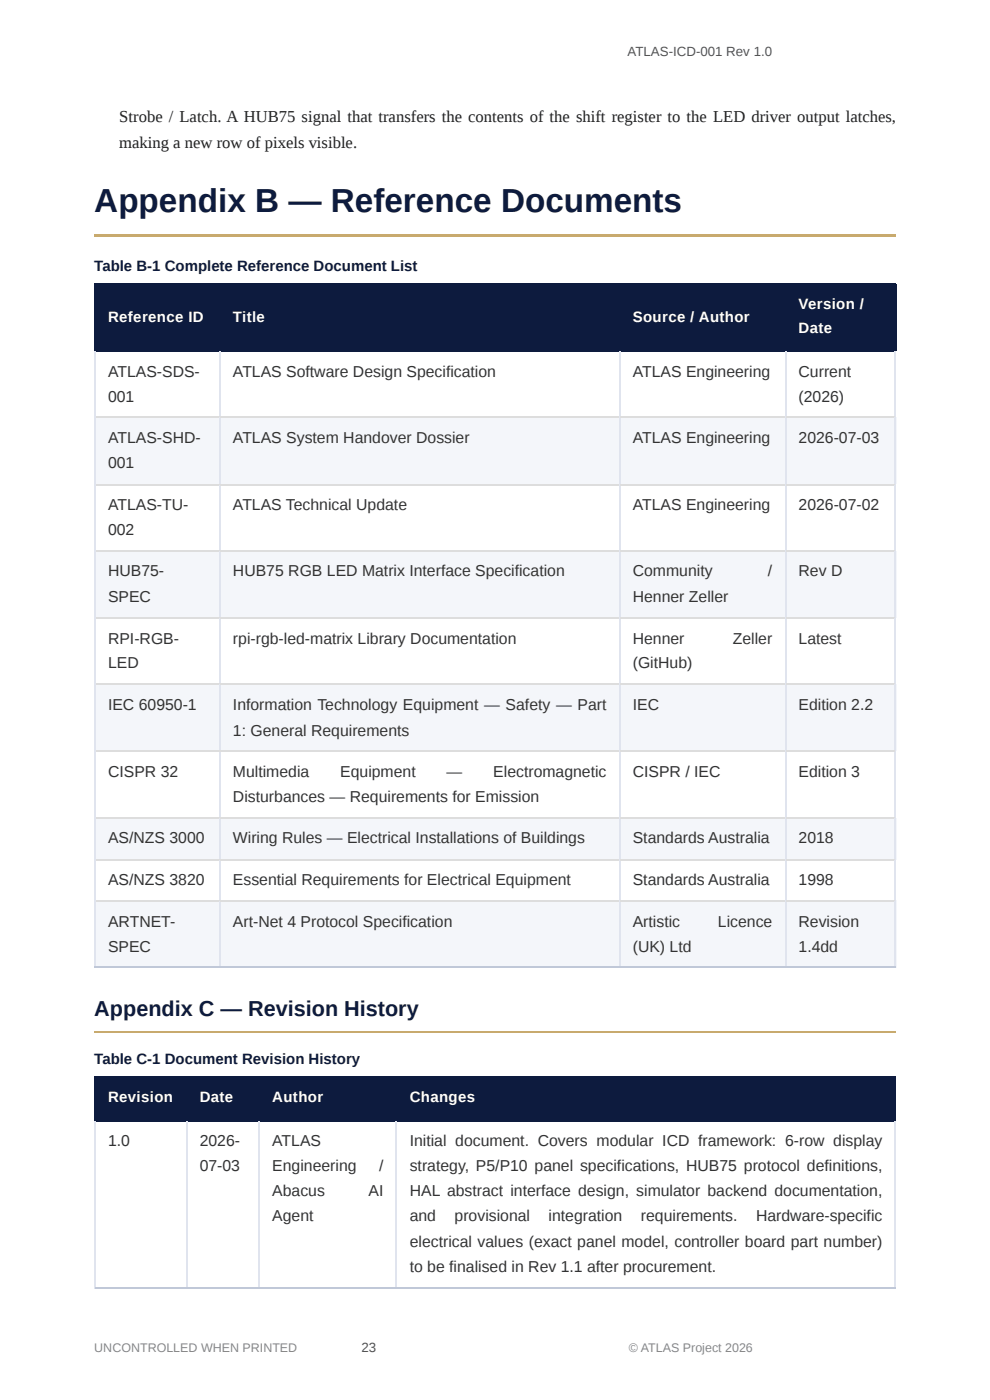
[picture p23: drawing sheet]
<svg xmlns="http://www.w3.org/2000/svg" width="210mm" height="297mm" viewBox="0 0 210 297" stroke-linecap="round" stroke-linejoin="round" font-family="sans-serif">
<defs><g id="words">
<text font-size="7.1" fill="#0d1b3e" x="20" y="45">Appendix B — Reference Documents</text>
<text font-size="4.6" fill="#0d1b3e" x="20" y="215.6">Appendix C — Revision History</text>
<g font-size="3.5" fill="#222">
<text x="25.3" y="25.9">Strobe / Latch. A HUB75 signal that transfers the contents of the shift register to the LED driver output latches,</text>
<text x="25.3" y="31.5">making a new row of pixels visible.</text>
</g>
<g font-size="3.3" fill="#333">
<text x="22.9" y="79.9">ATLAS-SDS-</text>
<text x="49.4" y="79.9">ATLAS Software Design Specification</text>
<text x="134.2" y="79.9">ATLAS Engineering</text>
<text x="169.3" y="79.9">Current</text>
<text x="22.9" y="85.2">001</text>
<text x="169.3" y="85.2">(2026)</text>
<text x="22.9" y="93.9">ATLAS-SHD-</text>
<text x="49.4" y="93.9">ATLAS System Handover Dossier</text>
<text x="134.2" y="93.9">ATLAS Engineering</text>
<text x="169.3" y="93.9">2026-07-03</text>
<text x="22.9" y="99.2">001</text>
<text x="22.9" y="108.2">ATLAS-TU-</text>
<text x="22.9" y="113.5">002</text>
<text x="49.4" y="108.2">ATLAS Technical Update</text>
<text x="134.2" y="108.2">ATLAS Engineering</text>
<text x="169.3" y="108.2">2026-07-02</text>
<text x="22.9" y="122.2">HUB75-</text>
<text x="49.4" y="122.2">HUB75 RGB LED Matrix Interface Specification</text>
<text x="134.2" y="122.2">Community</text>
<text x="162.8" y="122.2">/</text>
<text x="169.3" y="122.2">Rev D</text>
<text x="22.9" y="127.8">SPEC</text>
<text x="134.2" y="127.8">Henner Zeller</text>
<text x="22.9" y="136.5">RPI-RGB-</text>
<text x="49.4" y="136.5">rpi-rgb-led-matrix Library Documentation</text>
<text x="134.2" y="136.5">Henner</text>
<text x="155.4" y="136.5">Zeller</text>
<text x="169.3" y="136.5">Latest</text>
<text x="22.9" y="141.8">LED</text>
<text x="134.2" y="141.8">(GitHub)</text>
<text x="22.9" y="150.5">IEC 60950-1</text>
<text x="49.4" y="150.5">Information Technology Equipment — Safety — Part</text>
<text x="134.2" y="150.5">IEC</text>
<text x="169.3" y="150.5">Edition 2.2</text>
<text x="49.4" y="156.1">1: General Requirements</text>
<text x="22.9" y="164.8">CISPR 32</text>
<text x="49.4" y="164.8">Multimedia</text>
<text x="72.1" y="164.8">Equipment</text>
<text x="94.7" y="164.8">—</text>
<text x="104.6" y="164.8">Electromagnetic</text>
<text x="134.2" y="164.8">CISPR / IEC</text>
<text x="169.3" y="164.8">Edition 3</text>
<text x="49.4" y="170.1">Disturbances — Requirements for Emission</text>
<text x="22.9" y="178.9">AS/NZS 3000</text>
<text x="49.4" y="178.9">Wiring Rules — Electrical Installations of Buildings</text>
<text x="134.2" y="178.9">Standards Australia</text>
<text x="169.3" y="178.9">2018</text>
<text x="22.9" y="187.9">AS/NZS 3820</text>
<text x="49.4" y="187.9">Essential Requirements for Electrical Equipment</text>
<text x="134.2" y="187.9">Standards Australia</text>
<text x="169.3" y="187.9">1998</text>
<text x="22.9" y="196.6">ARTNET-</text>
<text x="49.4" y="196.6">Art-Net 4 Protocol Specification</text>
<text x="134.2" y="196.6">Artistic</text>
<text x="152.2" y="196.6">Licence</text>
<text x="169.3" y="196.6">Revision</text>
<text x="22.9" y="201.9">SPEC</text>
<text x="134.2" y="201.9">(UK) Ltd</text>
<text x="169.3" y="201.9">1.4dd</text>
<text x="22.9" y="243.2">1.0</text>
<text x="42.3" y="243.2">2026-</text>
<text x="57.7" y="243.2">ATLAS</text>
<text x="86.9" y="243.2">Initial document. Covers modular ICD framework: 6-row display</text>
<text x="42.3" y="248.4">07-03</text>
<text x="57.7" y="248.4">Engineering</text>
<text x="80.4" y="248.4">/</text>
<text x="86.9" y="248.4">strategy, P5/P10 panel specifications, HUB75 protocol definitions,</text>
<text x="57.7" y="253.7">Abacus</text>
<text x="78.1" y="253.7">AI</text>
<text x="86.9" y="253.7">HAL abstract interface design, simulator backend documentation,</text>
<text x="57.7" y="259">Agent</text>
<text x="86.9" y="259">and</text>
<text x="96.4" y="259">provisional</text>
<text x="116.3" y="259">integration</text>
<text x="135.9" y="259">requirements.</text>
<text x="160.3" y="259">Hardware-specific</text>
<text x="86.9" y="264.6">electrical values (exact panel model, controller board part number)</text>
<text x="86.9" y="269.9">to be finalised in Rev 1.1 after procurement.</text>
</g>
<g font-size="3.2" fill="#0d1b3e">
<text x="20" y="57.4">Table B-1 Complete Reference Document List</text>
<text x="20" y="225.7">Table C-1 Document Revision History</text>
</g>
<g font-size="3.2" fill="#fff">
<text x="169.3" y="65.6">Version /</text>
<text x="22.9" y="68.3">Reference ID</text>
<text x="49.4" y="68.3">Title</text>
<text x="134.2" y="68.3">Source / Author</text>
<text x="169.3" y="70.6">Date</text>
<text x="22.9" y="233.9">Revision</text>
<text x="42.3" y="233.9">Date</text>
<text x="57.7" y="233.9">Author</text>
<text x="86.9" y="233.9">Changes</text>
</g>
<g font-size="2.8" fill="#555">
<text x="133" y="11.9">ATLAS-ICD-001 Rev 1.0</text>
<text x="76.7" y="286.8">23</text>
</g>
<g font-size="2.6" fill="#888">
<text x="20" y="286.8">UNCONTROLLED WHEN PRINTED</text>
<text x="133.3" y="286.8">© ATLAS Project 2026</text>
</g>
</g></defs>
<path d="M20.1 49.7h169.9v.6h-169.9z" fill="#c8aa6e"/>
<g fill="#0d1b3e">
<path d="M20.1 60.3h26.5v14h-26.5z"/>
<path d="M46.6 60.3h84.9v14h-84.9z"/>
<path d="M131.5 60.3h34.9v14h-34.9z"/>
<path d="M166.4 60.3h23.6v14h-23.6z"/>
</g>
<g fill="#f4f6fa">
<path d="M20.1 88.6h26.5v14.1h-26.5z"/>
<path d="M46.6 88.6h84.9v14.1h-84.9z"/>
<path d="M131.5 88.6h34.9v14.1h-34.9z"/>
<path d="M166.4 88.6h23.6v14.1h-23.6z"/>
<path d="M20.1 116.9h26.5v14.1h-26.5z"/>
<path d="M46.6 116.9h84.9v14.1h-84.9z"/>
<path d="M131.5 116.9h34.9v14.1h-34.9z"/>
<path d="M166.4 116.9h23.6v14.1h-23.6z"/>
<path d="M20.1 145.3h26.5v14h-26.5z"/>
<path d="M46.6 145.3h84.9v14h-84.9z"/>
<path d="M131.5 145.3h34.9v14h-34.9z"/>
<path d="M166.4 145.3h23.6v14h-23.6z"/>
<path d="M20.1 173.6h26.5v8.7h-26.5z"/>
<path d="M46.6 173.6h84.9v8.7h-84.9z"/>
<path d="M131.5 173.6h34.9v8.7h-34.9z"/>
<path d="M166.4 173.6h23.6v8.7h-23.6z"/>
<path d="M20.1 191h26.5v14.3h-26.5z"/>
<path d="M46.6 191h84.9v14.3h-84.9z"/>
<path d="M131.5 191h34.9v14.3h-34.9z"/>
<path d="M166.4 191h23.6v14.3h-23.6z"/>
</g>
<path d="M20.1 60.2h169.9M20.1 74.5h169.9M20.2 60.1v14.5M46.7 60.1v14.5M131.4 60.1v14.5M166.6 60.1v14.5M189.8 60.1v14.5" fill="none" stroke="#0d1b3e" stroke-width=".26"/>
<path d="M20.2 74.6v130.7M46.7 74.6v130.7M131.4 74.6v130.7M166.6 74.6v130.7M189.8 74.6v130.7" fill="none" stroke="#e0e4ee" stroke-width=".26"/>
<g fill="none" stroke="#ddd" stroke-width=".26">
<path d="M20.4 88.5h26.2M46.8 88.5h84.4M131.5 88.5h34.9M166.7 88.5h23M20.4 102.8h26.2M20.4 116.8h26.2M46.8 102.8h84.4M46.8 116.8h84.4M131.5 102.8h34.9M131.5 116.8h34.9M166.7 102.8h23M166.7 116.8h23"/>
<path d="M20.4 131.1h26.2M46.8 131.1h84.4M131.5 131.1h34.9M166.7 131.1h23M20.4 145.1h26.2M20.4 159.4h26.2M46.8 145.1h84.4M46.8 159.4h84.4M131.5 145.1h34.9M131.5 159.4h34.9M166.7 145.1h23M166.7 159.4h23"/>
<path d="M20.4 173.4h26.2M46.8 173.4h84.4M131.5 173.4h34.9M166.7 173.4h23M20.4 182.4h26.2M20.4 191.2h26.2M46.8 182.4h84.4M46.8 191.2h84.4M131.5 182.4h34.9M131.5 191.2h34.9M166.7 182.4h23M166.7 191.2h23"/>
</g>
<path d="M20.1 205.2h169.9" fill="none" stroke="#c0c8d8" stroke-width=".26"/>
<path d="M20.1 218.9h169.9" fill="none" stroke="#c8aa6e" stroke-width=".26"/>
<g fill="#0d1b3e">
<path d="M20.1 228.6h19.6v9h-19.6z"/>
<path d="M39.7 228.6h15.3v9h-15.3z"/>
<path d="M55 228.6h29.1v9h-29.1z"/>
<path d="M84.1 228.6h105.9v9h-105.9z"/>
</g>
<path d="M20.1 228.5h169.9M20.1 237.7h169.9M20.2 228.3v9.6M39.6 228.3v9.6M54.9 228.3v9.6M84 228.3v9.6M189.8 228.3v9.6" fill="none" stroke="#0d1b3e" stroke-width=".26"/>
<path d="M20.2 237.9v35.4M39.6 237.9v35.4M54.9 237.9v35.4M84 237.9v35.4M189.8 237.9v35.4" fill="none" stroke="#e0e4ee" stroke-width=".26"/>
<path d="M20.1 273.2h169.9" fill="none" stroke="#c0c8d8" stroke-width=".26"/>
<use href="#words"/>
</svg>
